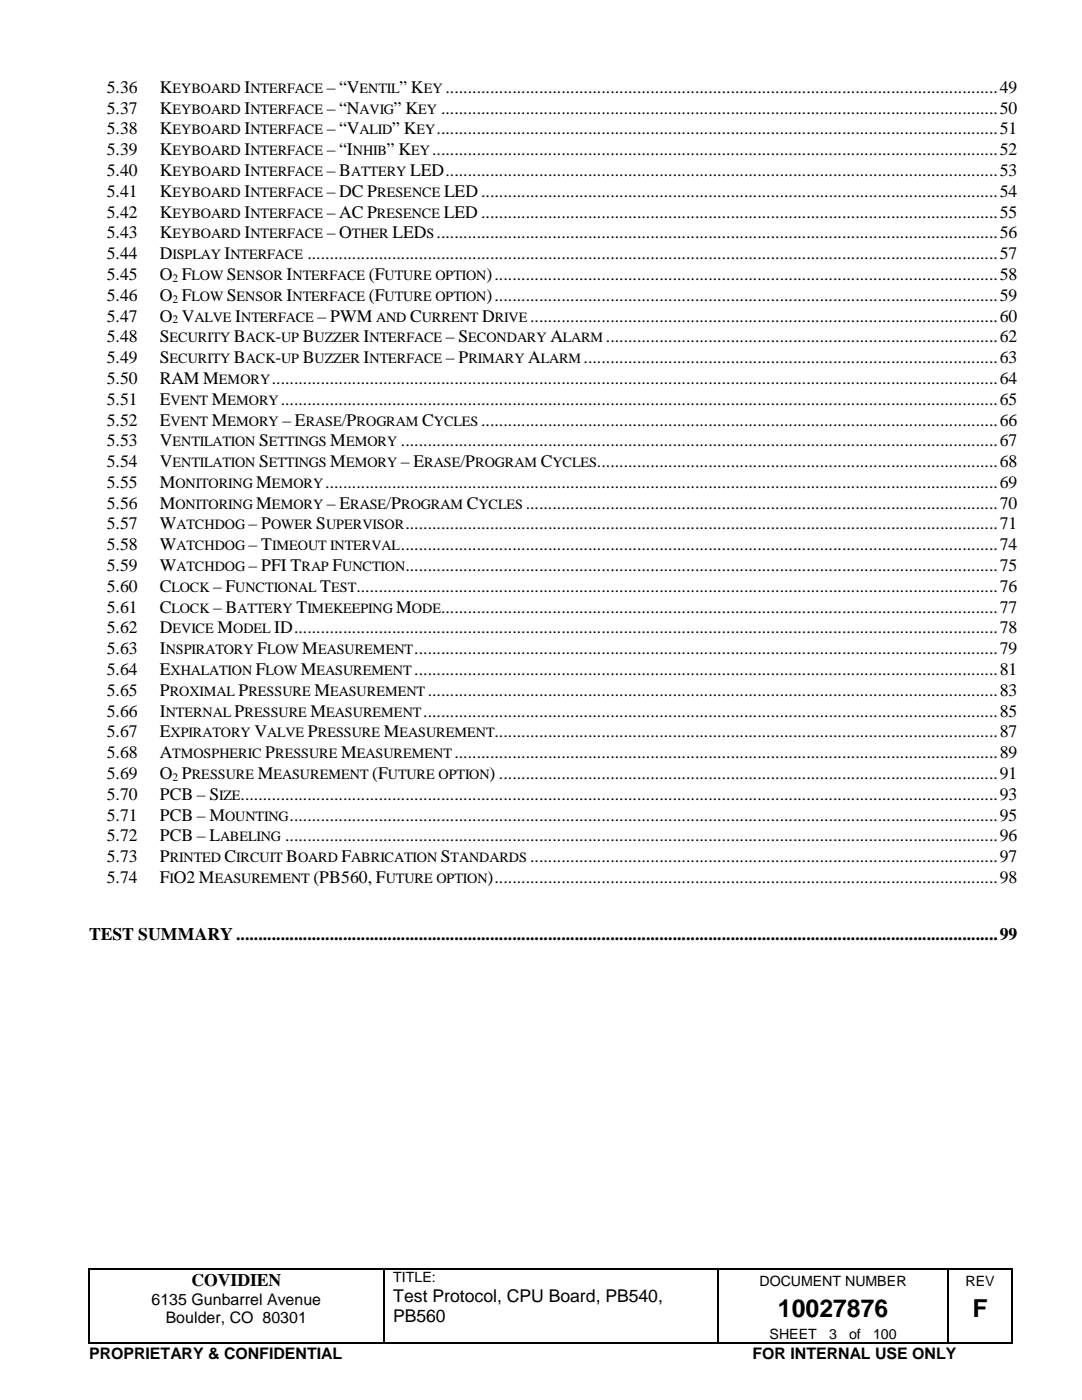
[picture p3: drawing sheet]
<svg xmlns="http://www.w3.org/2000/svg" width="216mm" height="279mm" viewBox="0 0 216 279" stroke-linecap="round" stroke-linejoin="round" font-family="sans-serif">
<defs><g id="words">
<g font-size="4.9">
<text x="155.2" y="262.8">10027876</text>
<text x="194.1" y="262.8">F</text>
</g>
<g font-size="3.5">
<text x="21.3" y="18.5">5.36</text>
<text x="21.3" y="22.7">5.37</text>
<text x="31.9" y="18.5">K</text>
<text x="31.9" y="22.7">K</text>
<text x="48.8" y="18.5">I</text>
<text x="48.8" y="22.7">I</text>
<text x="65.2" y="18.5">– “V</text>
<text x="65.2" y="22.7">– “N</text>
<text x="78.6" y="22.7">” K</text>
<text x="79.7" y="18.5">” K</text>
<text x="88" y="22.7">............................................................................................................................. 50</text>
<text x="88.9" y="18.5">............................................................................................................................ 49</text>
<text x="21.3" y="26.8">5.38</text>
<text x="31.9" y="26.8">K</text>
<text x="48.8" y="26.8">I</text>
<text x="65.2" y="26.8">– “V</text>
<text x="78.3" y="26.8">” K</text>
<text x="87.1" y="26.8">.............................................................................................................................. 51</text>
<text x="21.3" y="31">5.39</text>
<text x="21.3" y="35.1">5.40</text>
<text x="31.9" y="31">K</text>
<text x="31.9" y="35.1">K</text>
<text x="48.8" y="31">I</text>
<text x="48.8" y="35.1">I</text>
<text x="65.2" y="31">– “I</text>
<text x="65.2" y="35.1">– B</text>
<text x="77.2" y="31">” K</text>
<text x="81.8" y="35.1">LED ............................................................................................................................ 53</text>
<text x="86.2" y="31">............................................................................................................................... 52</text>
<text x="21.3" y="39.3">5.41</text>
<text x="31.9" y="39.3">K</text>
<text x="48.8" y="39.3">I</text>
<text x="65.2" y="39.3">– DC P</text>
<text x="88.6" y="39.3">LED .................................................................................................................... 54</text>
<text x="21.3" y="43.4">5.42</text>
<text x="21.3" y="47.6">5.43</text>
<text x="31.9" y="43.4">K</text>
<text x="31.9" y="47.6">K</text>
<text x="48.8" y="43.4">I</text>
<text x="48.8" y="47.6">I</text>
<text x="65.2" y="43.4">– AC P</text>
<text x="65.2" y="47.6">– O</text>
<text x="78.3" y="47.6">LED .............................................................................................................................. 56</text>
<text x="88.6" y="43.4">LED .................................................................................................................... 55</text>
<text x="21.3" y="51.7">5.44</text>
<text x="31.9" y="51.7">D</text>
<text x="44.8" y="51.7">I</text>
<text x="61.3" y="51.7">........................................................................................................................................................... 57</text>
<text x="21.3" y="55.9">5.45</text>
<text x="31.9" y="55.9">O F</text>
<text x="45.3" y="55.9">S</text>
<text x="57.2" y="55.9">I</text>
<text x="73.6" y="55.9">(F</text>
<text x="97.1" y="55.9">) ................................................................................................................. 58</text>
<text x="21.3" y="60">5.46</text>
<text x="21.3" y="64.2">5.47</text>
<text x="31.9" y="60">O F</text>
<text x="31.9" y="64.2">O V</text>
<text x="45.3" y="60">S</text>
<text x="46.9" y="64.2">I</text>
<text x="57.2" y="60">I</text>
<text x="63.4" y="64.2">– PWM</text>
<text x="73.6" y="60">(F</text>
<text x="81.8" y="64.2">C</text>
<text x="96.2" y="64.2">D</text>
<text x="97.1" y="60">) ................................................................................................................. 59</text>
<text x="105.8" y="64.2">......................................................................................................... 60</text>
<text x="21.3" y="68.3">5.48</text>
<text x="31.9" y="68.3">S</text>
<text x="46.7" y="68.3">B</text>
<text x="54.9" y="68.3">-</text>
<text x="60.4" y="68.3">B</text>
<text x="72.6" y="68.3">I</text>
<text x="89" y="68.3">– S</text>
<text x="109.8" y="68.3">A</text>
<text x="120.9" y="68.3">........................................................................................ 62</text>
<text x="21.3" y="72.5">5.49</text>
<text x="21.3" y="76.6">5.50</text>
<text x="31.9" y="72.5">S</text>
<text x="31.9" y="76.6">RAM M</text>
<text x="46.7" y="72.5">B</text>
<text x="54.2" y="76.6">................................................................................................................................................................... 64</text>
<text x="54.9" y="72.5">-</text>
<text x="60.4" y="72.5">B</text>
<text x="72.6" y="72.5">I</text>
<text x="89" y="72.5">– P</text>
<text x="105.4" y="72.5">A</text>
<text x="116.5" y="72.5">............................................................................................. 63</text>
<text x="21.3" y="80.8">5.51</text>
<text x="31.9" y="80.8">E</text>
<text x="42.2" y="80.8">M</text>
<text x="56" y="80.8">................................................................................................................................................................. 65</text>
<text x="21.3" y="84.9">5.52</text>
<text x="21.3" y="89.1">5.53</text>
<text x="31.9" y="84.9">E</text>
<text x="31.9" y="89.1">V</text>
<text x="42.2" y="84.9">M</text>
<text x="51.7" y="89.1">S</text>
<text x="56.3" y="84.9">– E</text>
<text x="65.9" y="89.1">M</text>
<text x="68.2" y="84.9">/P</text>
<text x="80" y="89.1">...................................................................................................................................... 67</text>
<text x="84.2" y="84.9">C</text>
<text x="96" y="84.9">.................................................................................................................... 66</text>
<text x="21.3" y="93.2">5.54</text>
<text x="31.9" y="93.2">V</text>
<text x="51.7" y="93.2">S</text>
<text x="65.9" y="93.2">M</text>
<text x="80" y="93.2">– E</text>
<text x="91.9" y="93.2">/P</text>
<text x="107.9" y="93.2">C</text>
<text x="119.1" y="93.2">.......................................................................................... 68</text>
<text x="21.3" y="97.4">5.55</text>
<text x="21.3" y="101.5">5.56</text>
<text x="31.9" y="97.4">M</text>
<text x="31.9" y="101.5">M</text>
<text x="51.1" y="97.4">M</text>
<text x="51.1" y="101.5">M</text>
<text x="64.9" y="97.4">....................................................................................................................................................... 69</text>
<text x="65.2" y="101.5">– E</text>
<text x="77.1" y="101.5">/P</text>
<text x="93.1" y="101.5">C</text>
<text x="104.9" y="101.5">.......................................................................................................... 70</text>
<text x="21.3" y="105.7">5.57</text>
<text x="31.9" y="105.7">W</text>
<text x="49.6" y="105.7">– P</text>
<text x="63.1" y="105.7">S</text>
<text x="80.9" y="105.7">..................................................................................................................................... 71</text>
<text x="21.3" y="109.8">5.58</text>
<text x="21.3" y="114">5.59</text>
<text x="31.9" y="109.8">W</text>
<text x="31.9" y="114">W</text>
<text x="49.6" y="109.8">– T</text>
<text x="49.6" y="114">– PFI T</text>
<text x="66.3" y="114">F</text>
<text x="80" y="109.8">...................................................................................................................................... 74</text>
<text x="80.9" y="114">..................................................................................................................................... 75</text>
<text x="21.3" y="118.1">5.60</text>
<text x="31.9" y="118.1">C</text>
<text x="42.5" y="118.1">– F</text>
<text x="63.9" y="118.1">T</text>
<text x="71.1" y="118.1">................................................................................................................................................ 76</text>
<text x="21.3" y="122.3">5.61</text>
<text x="31.9" y="122.3">C</text>
<text x="42.5" y="122.3">– B</text>
<text x="59.1" y="122.3">T</text>
<text x="79.1" y="122.3">M</text>
<text x="88" y="122.3">............................................................................................................................. 77</text>
<text x="21.3" y="126.4">5.62</text>
<text x="21.3" y="130.6">5.63</text>
<text x="31.9" y="126.4">D</text>
<text x="31.9" y="130.6">I</text>
<text x="43.4" y="126.4">M</text>
<text x="51.3" y="130.6">F</text>
<text x="54.7" y="126.4">ID .............................................................................................................................................................. 78</text>
<text x="60.3" y="130.6">M</text>
<text x="82.7" y="130.6">................................................................................................................................... 79</text>
<text x="21.3" y="134.7">5.64</text>
<text x="31.9" y="134.7">E</text>
<text x="51.1" y="134.7">F</text>
<text x="60" y="134.7">M</text>
<text x="82.7" y="134.7">................................................................................................................................... 81</text>
<text x="21.3" y="138.9">5.65</text>
<text x="21.3" y="143">5.66</text>
<text x="31.9" y="138.9">P</text>
<text x="31.9" y="143">I</text>
<text x="46.8" y="143">P</text>
<text x="47.6" y="138.9">P</text>
<text x="62" y="143">M</text>
<text x="62.7" y="138.9">M</text>
<text x="84.5" y="143">................................................................................................................................. 85</text>
<text x="85.3" y="138.9">................................................................................................................................ 83</text>
<text x="21.3" y="147.2">5.67</text>
<text x="31.9" y="147.2">E</text>
<text x="50.8" y="147.2">V</text>
<text x="61.4" y="147.2">P</text>
<text x="76.6" y="147.2">M</text>
<text x="98.7" y="147.2">................................................................................................................. 87</text>
<text x="21.3" y="151.3">5.68</text>
<text x="21.3" y="155.5">5.69</text>
<text x="31.9" y="151.3">A</text>
<text x="31.9" y="155.5">O P</text>
<text x="51.4" y="155.5">M</text>
<text x="52.9" y="151.3">P</text>
<text x="68.1" y="151.3">M</text>
<text x="74.3" y="155.5">(F</text>
<text x="90.7" y="151.3">.......................................................................................................................... 89</text>
<text x="97.7" y="155.5">) ................................................................................................................ 91</text>
<text x="21.3" y="159.6">5.70</text>
<text x="31.9" y="159.6">PCB – S</text>
<text x="48" y="159.6">.......................................................................................................................................................................... 93</text>
<text x="21.3" y="163.7">5.71</text>
<text x="21.3" y="167.9">5.72</text>
<text x="31.9" y="163.7">PCB – M</text>
<text x="31.9" y="167.9">PCB – L</text>
<text x="56.9" y="167.9">................................................................................................................................................................ 96</text>
<text x="57.8" y="163.7">............................................................................................................................................................... 95</text>
<text x="21.3" y="172">5.73</text>
<text x="31.9" y="172">P</text>
<text x="44.8" y="172">C</text>
<text x="57.1" y="172">B</text>
<text x="68.2" y="172">F</text>
<text x="88" y="172">S</text>
<text x="105.8" y="172">......................................................................................................... 97</text>
<text x="21.3" y="176.2">5.74</text>
<text x="31.9" y="176.2">F O2 M</text>
<text x="62.5" y="176.2">(PB560, F</text>
<text x="97.3" y="176.2">) ................................................................................................................. 98</text>
<text x="17.8" y="187.5">TEST SUMMARY ........................................................................................................................................................................... 99</text>
<text x="38.2" y="256.7">COVIDIEN</text>
<text x="78.4" y="259.8">Test Protocol, CPU Board, PB540,</text>
<text x="78.4" y="263.9">PB560</text>
</g>
<g font-size="3.2">
<text x="30.2" y="260.3">6135 Gunbarrel Avenue</text>
<text x="33.1" y="263.9">Boulder, CO 80301</text>
<text x="17.8" y="271.1">PROPRIETARY &amp; CONFIDENTIAL</text>
<text x="150.2" y="271.1">FOR INTERNAL USE ONLY</text>
</g>
<g font-size="2.8">
<text x="34.4" y="18.5">EYBOARD NTERFACE</text>
<text x="34.4" y="22.7">EYBOARD NTERFACE</text>
<text x="71.8" y="18.5">ENTIL</text>
<text x="71.8" y="22.7">AVIG</text>
<text x="83.4" y="22.7">EY</text>
<text x="84.5" y="18.5">EY</text>
<text x="34.4" y="26.8">EYBOARD NTERFACE</text>
<text x="71.8" y="26.8">ALID</text>
<text x="83.1" y="26.8">EY</text>
<text x="34.4" y="31">EYBOARD NTERFACE</text>
<text x="34.4" y="35.1">EYBOARD NTERFACE</text>
<text x="70.1" y="35.1">ATTERY</text>
<text x="70.4" y="31">NHIB</text>
<text x="82" y="31">EY</text>
<text x="34.4" y="39.3">EYBOARD NTERFACE</text>
<text x="75.3" y="39.3">RESENCE</text>
<text x="34.4" y="43.4">EYBOARD NTERFACE</text>
<text x="34.4" y="47.6">EYBOARD NTERFACE</text>
<text x="70.2" y="47.6">THER</text>
<text x="75.2" y="43.4">RESENCE</text>
<text x="85.1" y="47.6">S</text>
<text x="34.4" y="51.7">ISPLAY NTERFACE</text>
<text x="38.2" y="55.9">LOW</text>
<text x="47.2" y="55.9">ENSOR NTERFACE</text>
<text x="76.7" y="55.9">UTURE OPTION</text>
<text x="38.2" y="60">LOW</text>
<text x="38.8" y="64.2">ALVE NTERFACE</text>
<text x="47.2" y="60">ENSOR NTERFACE</text>
<text x="75.1" y="64.2">AND</text>
<text x="76.7" y="60">UTURE OPTION</text>
<text x="84.2" y="64.2">URRENT</text>
<text x="98.7" y="64.2">RIVE</text>
<text x="33.8" y="68.3">ECURITY</text>
<text x="49.1" y="68.3">ACK UP</text>
<text x="62.8" y="68.3">UZZER NTERFACE</text>
<text x="93.4" y="68.3">ECONDARY</text>
<text x="112.3" y="68.3">LARM</text>
<text x="33.8" y="72.5">ECURITY</text>
<text x="43.7" y="76.6">EMORY</text>
<text x="49.1" y="72.5">ACK UP</text>
<text x="62.8" y="72.5">UZZER NTERFACE</text>
<text x="93.5" y="72.5">RIMARY</text>
<text x="107.9" y="72.5">LARM</text>
<text x="34" y="80.8">VENT</text>
<text x="45.4" y="80.8">EMORY</text>
<text x="34" y="84.9">VENT</text>
<text x="34.4" y="89.1">ENTILATION</text>
<text x="45.4" y="84.9">EMORY</text>
<text x="53.6" y="89.1">ETTINGS</text>
<text x="61" y="84.9">RASE</text>
<text x="69" y="89.1">EMORY</text>
<text x="71.2" y="84.9">ROGRAM</text>
<text x="86.6" y="84.9">YCLES</text>
<text x="34.4" y="93.2">ENTILATION</text>
<text x="53.6" y="93.2">ETTINGS</text>
<text x="69" y="93.2">EMORY</text>
<text x="84.7" y="93.2">RASE</text>
<text x="94.8" y="93.2">ROGRAM</text>
<text x="110.2" y="93.2">YCLES</text>
<text x="35" y="97.4">ONITORING</text>
<text x="35" y="101.5">ONITORING</text>
<text x="54.3" y="97.4">EMORY</text>
<text x="54.3" y="101.5">EMORY</text>
<text x="69.9" y="101.5">RASE</text>
<text x="80.1" y="101.5">ROGRAM</text>
<text x="95.5" y="101.5">YCLES</text>
<text x="35.2" y="105.7">ATCHDOG</text>
<text x="54.1" y="105.7">OWER</text>
<text x="65.1" y="105.7">UPERVISOR</text>
<text x="35.2" y="109.8">ATCHDOG</text>
<text x="35.2" y="114">ATCHDOG</text>
<text x="54.3" y="109.8">IMEOUT INTERVAL</text>
<text x="60.2" y="114">RAP</text>
<text x="68.3" y="114">UNCTION</text>
<text x="34.2" y="118.1">LOCK</text>
<text x="46.9" y="118.1">UNCTIONAL</text>
<text x="66.1" y="118.1">EST</text>
<text x="34.2" y="122.3">LOCK</text>
<text x="47.4" y="122.3">ATTERY</text>
<text x="61.3" y="122.3">IMEKEEPING</text>
<text x="82.2" y="122.3">ODE</text>
<text x="33.1" y="130.6">NSPIRATORY</text>
<text x="34.4" y="126.4">EVICE</text>
<text x="46.5" y="126.4">ODEL</text>
<text x="53.3" y="130.6">LOW</text>
<text x="63.5" y="130.6">EASUREMENT</text>
<text x="34" y="134.7">XHALATION</text>
<text x="53" y="134.7">LOW</text>
<text x="63.2" y="134.7">EASUREMENT</text>
<text x="33.1" y="143">NTERNAL</text>
<text x="33.9" y="138.9">ROXIMAL</text>
<text x="48.8" y="143">RESSURE</text>
<text x="49.6" y="138.9">RESSURE</text>
<text x="65.1" y="143">EASUREMENT</text>
<text x="65.9" y="138.9">EASUREMENT</text>
<text x="34" y="147.2">XPIRATORY</text>
<text x="53.3" y="147.2">ALVE</text>
<text x="63.4" y="147.2">RESSURE</text>
<text x="79.7" y="147.2">EASUREMENT</text>
<text x="34.4" y="151.3">TMOSPHERIC</text>
<text x="38.3" y="155.5">RESSURE</text>
<text x="54.6" y="155.5">EASUREMENT</text>
<text x="54.9" y="151.3">RESSURE</text>
<text x="71.2" y="151.3">EASUREMENT</text>
<text x="77.4" y="155.5">UTURE OPTION</text>
<text x="43.7" y="159.6">IZE</text>
<text x="43.9" y="167.9">ABELING</text>
<text x="44.9" y="163.7">OUNTING</text>
<text x="33.9" y="172">RINTED</text>
<text x="47.2" y="172">IRCUIT</text>
<text x="59.5" y="172">OARD</text>
<text x="70.1" y="172">ABRICATION</text>
<text x="89.9" y="172">TANDARDS</text>
<text x="33.8" y="176.2">I</text>
<text x="42.8" y="176.2">EASUREMENT</text>
<text x="77" y="176.2">UTURE OPTION</text>
<text x="78.4" y="255.9">TITLE:</text>
<text x="151.6" y="256.7">DOCUMENT NUMBER</text>
<text x="192.7" y="256.7">REV</text>
<text x="153.5" y="267.2">SHEET</text>
<text x="165.4" y="267.2">3</text>
<text x="169.4" y="267.2">of</text>
<text x="174.2" y="267.2">100</text>
</g>
<g font-size="2.3">
<text x="34.4" y="56.2">2</text>
<text x="34.4" y="60.4">2</text>
<text x="34.4" y="64.5">2</text>
<text x="34.4" y="155.8">2</text>
</g>
</g></defs>
<path d="M17.6 253.1h.3v.2h-.3zM76.4 253.1h.3v.2h-.3zM143.1 253.1h.2v.2h-.2zM189.1 253.1h.3v.2h-.3zM201.8 253.1h.3v.2h-.3zM17.6 267.8h.3v.3h-.3zM76.4 267.8h.3v.3h-.3zM143.1 267.8h.2v.3h-.2zM189.1 267.8h.3v.3h-.3zM201.8 267.8h.3v.3h-.3z" fill="#000"/>
<g fill="none" stroke="#000" stroke-width=".25">
<path d="M17.8 253.3v14.5M17.9 253.2h58.5M76.5 253.3v14.5M76.7 253.2h66.4M143.2 253.3v14.5M143.3 253.2h45.8M189.2 253.3v14.5M189.4 253.2h12.4M201.9 253.3v14.5M17.9 268h58.5M76.7 268h66.4M143.3 268h45.8"/>
<path d="M189.4 268h12.4"/>
</g>
<use href="#words"/>
</svg>
